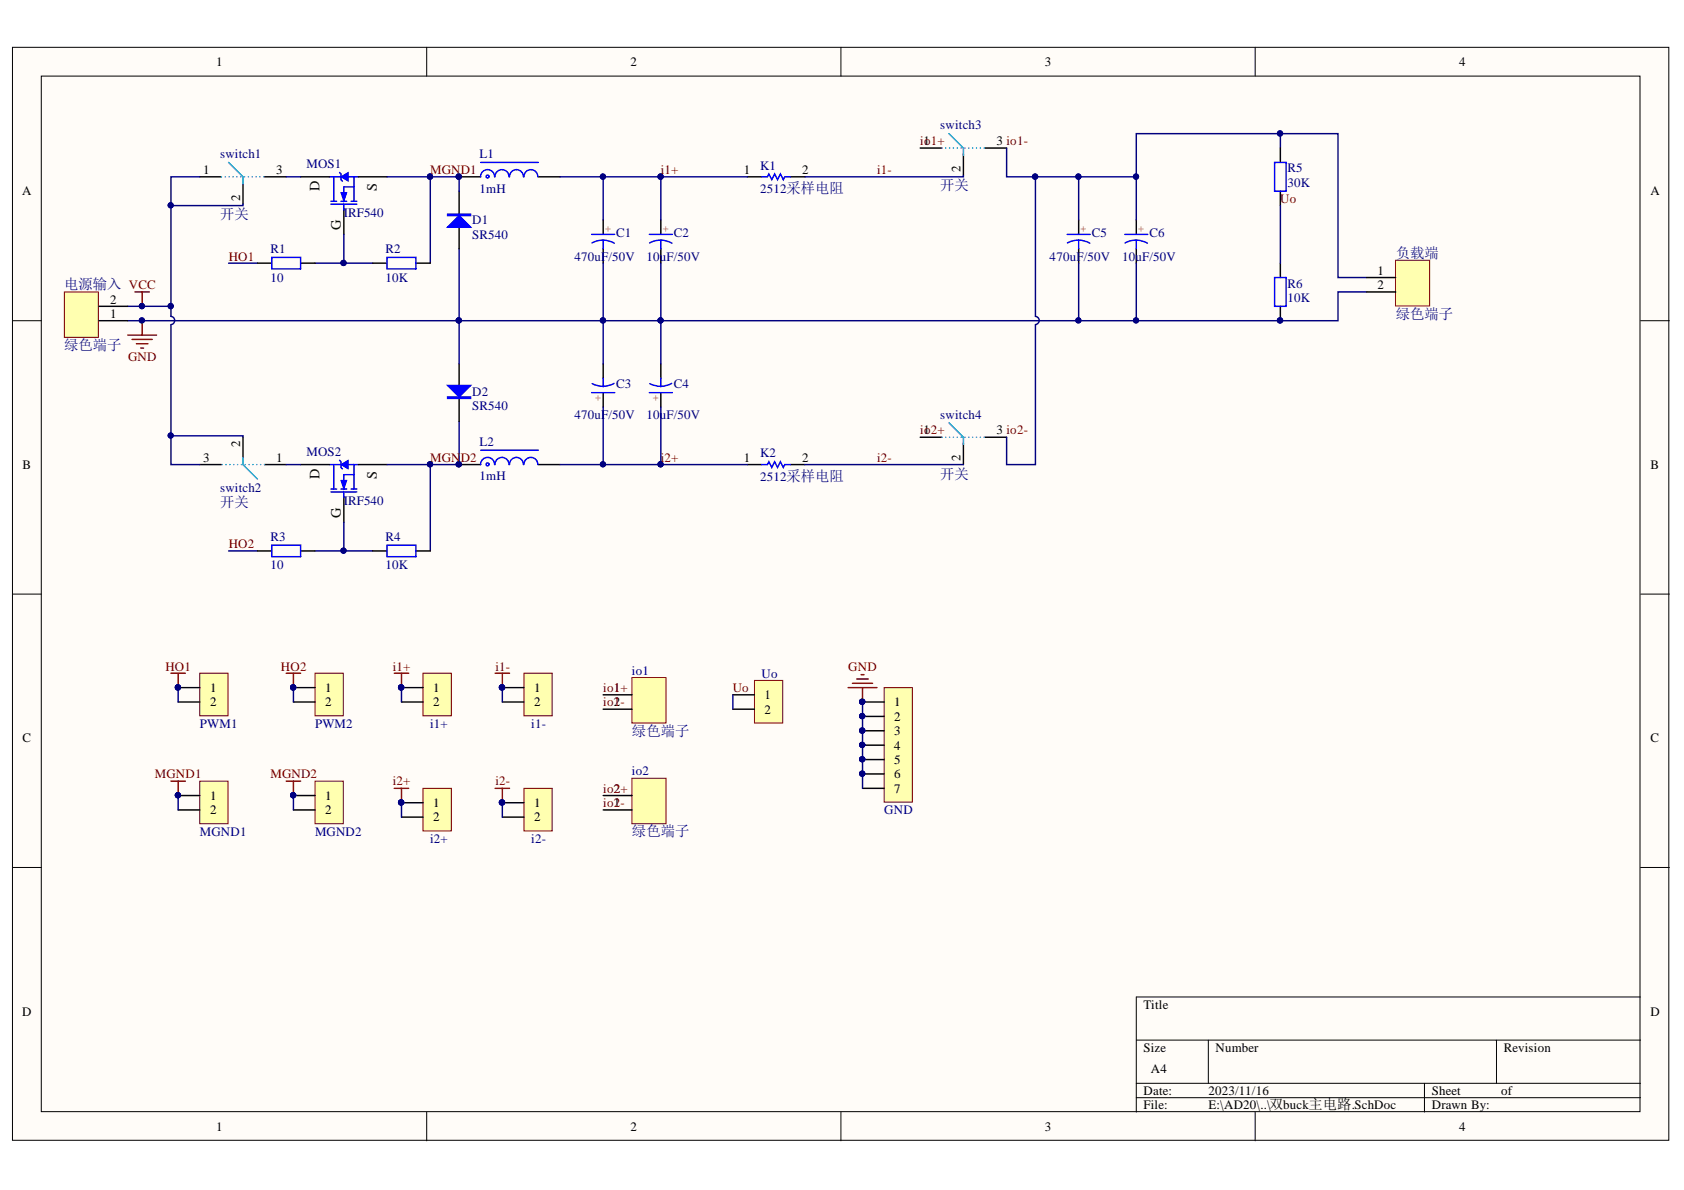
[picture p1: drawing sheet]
<svg xmlns="http://www.w3.org/2000/svg" width="297mm" height="210mm" viewBox="0 0 297 210" stroke-linecap="round" stroke-linejoin="round" font-family="sans-serif">
<defs><g id="words">
<g font-size="2.5" fill="#080d02">
<text x="56.3" y="33.7" transform="rotate(-90 56.3 33.7)">D</text>
<text x="66.5" y="33.7" transform="rotate(-90 66.5 33.7)">S</text>
<text x="60.1" y="40.6" transform="rotate(-90 60.1 40.6)">G</text>
<text x="56.3" y="84.5" transform="rotate(-90 56.3 84.5)">D</text>
<text x="66.5" y="84.5" transform="rotate(-90 66.5 84.5)">S</text>
<text x="60.1" y="91.3" transform="rotate(-90 60.1 91.3)">G</text>
</g>
<g font-size="2.5" fill="#000080">
<text x="165.9" y="33.5">开关</text>
<text x="38.8" y="38.7">开关</text>
<text x="246.2" y="45.5">负载端</text>
<text x="11.3" y="51">电源输入 VCC</text>
<text x="246.2" y="56.2">绿色端子</text>
<text x="11.3" y="61.8">绿色端子</text>
<text x="38.8" y="89.4">开关</text>
<text x="165.9" y="84.6">开关</text>
<text x="111.5" y="129.8">绿色端子</text>
<text x="111.5" y="147.5">绿色端子</text>
</g>
<g font-size="2.3">
<text x="38.1" y="11.7">1</text>
<text x="111.2" y="11.7">2</text>
<text x="184.3" y="11.7">3</text>
<text x="257.4" y="11.7">4</text>
<text x="175.8" y="25.6">3 io1-</text>
<text x="3.9" y="34.5">A</text>
<text x="35.9" y="30.7">1</text>
<text x="42.4" y="35.4" transform="rotate(-90 42.4 35.4)">2</text>
<text x="48.7" y="30.7">3</text>
<text x="131.2" y="30.7">1</text>
<text x="141.5" y="30.7">2</text>
<text x="169.4" y="30.3" transform="rotate(-90 169.4 30.3)">2</text>
<text x="291.1" y="34.5">A</text>
<text x="19.5" y="53.6">2</text>
<text x="243" y="48.5">1</text>
<text x="243" y="51">2</text>
<text x="19.5" y="56.1">1</text>
<text x="175.8" y="76.6">3 io2-</text>
<text x="4" y="82.7">B</text>
<text x="35.9" y="81.4">3</text>
<text x="42.4" y="78.9" transform="rotate(-90 42.4 78.9)">2</text>
<text x="48.7" y="81.4">1</text>
<text x="131.2" y="81.4">1</text>
<text x="141.5" y="81.4">2</text>
<text x="169.4" y="81.4" transform="rotate(-90 169.4 81.4)">2</text>
<text x="291.1" y="82.7">B</text>
<text x="37" y="122.1">1</text>
<text x="37" y="124.6">2</text>
<text x="57.3" y="122.1">1</text>
<text x="57.3" y="124.6">2</text>
<text x="76.4" y="122.1">1</text>
<text x="76.4" y="124.6">2</text>
<text x="94.2" y="122.1">1</text>
<text x="94.2" y="124.6">2</text>
<text x="108.3" y="122.1">1+</text>
<text x="108.3" y="124.6">2-</text>
<text x="134.8" y="123.3">1</text>
<text x="134.8" y="125.9">2</text>
<text x="157.7" y="124.6">1</text>
<text x="4" y="130.9">C</text>
<text x="157.7" y="127.1">2</text>
<text x="157.7" y="129.7">3</text>
<text x="291.1" y="130.9">C</text>
<text x="157.7" y="132.2">4</text>
<text x="157.7" y="134.7">5</text>
<text x="157.7" y="137.3">6</text>
<text x="37" y="141.1">1</text>
<text x="37" y="143.6">2</text>
<text x="57.3" y="141.1">1</text>
<text x="57.3" y="143.6">2</text>
<text x="76.4" y="142.4">1</text>
<text x="94.2" y="142.4">1</text>
<text x="108.3" y="139.8">2+</text>
<text x="108.3" y="142.4">1-</text>
<text x="157.7" y="139.8">7</text>
<text x="76.4" y="144.9">2</text>
<text x="94.2" y="144.9">2</text>
<text x="3.9" y="179.2">D</text>
<text x="201.7" y="177.9">Title</text>
<text x="291.1" y="179.2">D</text>
<text x="201.7" y="185.5">Size</text>
<text x="214.4" y="185.5">Number</text>
<text x="265.2" y="185.5">Revision</text>
<text x="203" y="189.3">A4</text>
<text x="201.7" y="193.1">Date:</text>
<text x="201.7" y="195.7">File:</text>
<text x="213.1" y="193.1">2023/11/16</text>
<text x="213.1" y="195.7">E:\AD20\..\双buck主电路.SchDoc</text>
<text x="252.6" y="193.1">Sheet</text>
<text x="252.6" y="195.7">Drawn By:</text>
<text x="264.8" y="193.1">of</text>
<text x="38.1" y="199.5">1</text>
<text x="111.2" y="199.5">2</text>
<text x="184.3" y="199.5">3</text>
<text x="257.4" y="199.5">4</text>
</g>
<g font-size="2.3" fill="#000080">
<text x="165.9" y="22.8">switch3</text>
<text x="38.8" y="27.9">switch1</text>
<text x="54" y="29.7">MOS1</text>
<text x="84.6" y="27.9">L1</text>
<text x="134.1" y="29.9">K1</text>
<text x="84.6" y="34">1mH</text>
<text x="134.1" y="34">2512采样电阻</text>
<text x="227.1" y="30.4">R5</text>
<text x="227.1" y="32.9">30K</text>
<text x="60.6" y="38.3">IRF540</text>
<text x="83.3" y="39.5">D1</text>
<text x="108.7" y="41.8">C1</text>
<text x="118.8" y="41.8">C2</text>
<text x="192.6" y="41.8">C5</text>
<text x="202.7" y="41.8">C6</text>
<text x="47.7" y="44.7">R1</text>
<text x="68" y="44.7">R2</text>
<text x="83.3" y="42.1">SR540</text>
<text x="101.3" y="46">470uF/50V</text>
<text x="114" y="46">10uF/50V</text>
<text x="185.1" y="46">470uF/50V</text>
<text x="197.9" y="46">10uF/50V</text>
<text x="47.7" y="49.8">10</text>
<text x="68" y="49.8">10K</text>
<text x="227.1" y="50.8">R6</text>
<text x="227.1" y="53.3">10K</text>
<text x="83.3" y="69.8">D2</text>
<text x="108.7" y="68.5">C3</text>
<text x="118.8" y="68.5">C4</text>
<text x="83.3" y="72.3">SR540</text>
<text x="101.3" y="73.8">470uF/50V</text>
<text x="114" y="73.8">10uF/50V</text>
<text x="165.9" y="73.8">switch4</text>
<text x="54" y="80.4">MOS2</text>
<text x="84.6" y="78.7">L2</text>
<text x="134.1" y="80.7">K2</text>
<text x="38.8" y="86.8">switch2</text>
<text x="60.6" y="89">IRF540</text>
<text x="84.6" y="84.7">1mH</text>
<text x="134.1" y="84.8">2512采样电阻</text>
<text x="47.7" y="95.4">R3</text>
<text x="68" y="95.4">R4</text>
<text x="47.7" y="100.4">10</text>
<text x="68" y="100.4">10K</text>
<text x="111.5" y="119">io1</text>
<text x="134.3" y="119.5">Uo</text>
<text x="35.3" y="128.4">PWM1</text>
<text x="55.6" y="128.4">PWM2</text>
<text x="75.9" y="128.4">i1+</text>
<text x="93.7" y="128.4">i1-</text>
<text x="111.5" y="136.8">io2</text>
<text x="156" y="143.6">GND</text>
<text x="35.3" y="147.4">MGND1</text>
<text x="55.6" y="147.4">MGND2</text>
<text x="75.9" y="148.7">i2+</text>
<text x="93.7" y="148.7">i2-</text>
</g>
<g font-size="2.3" fill="#800000">
<text x="162.3" y="25.6">i1</text>
<text x="163" y="25.6">o1+</text>
<text x="75.9" y="30.7">MGND1</text>
<text x="116.6" y="30.7">i1+</text>
<text x="154.7" y="30.7">i1-</text>
<text x="225.8" y="35.7">Uo</text>
<text x="40.3" y="46">HO1</text>
<text x="22.6" y="63.7">GND</text>
<text x="162.3" y="76.6">i1</text>
<text x="163" y="76.6">o2+</text>
<text x="75.9" y="81.4">MGN</text>
<text x="81.3" y="81.4">D2</text>
<text x="116.6" y="81.4">i</text>
<text x="117.2" y="81.4">2+</text>
<text x="154.7" y="81.4">i2-</text>
<text x="40.3" y="96.6">HO2</text>
<text x="29.2" y="118.3">HO1</text>
<text x="49.6" y="118.3">HO2</text>
<text x="69.3" y="118.3">i1+</text>
<text x="87.4" y="118.3">i1-</text>
<text x="149.6" y="118.3">GND</text>
<text x="106.4" y="122.1">io1</text>
<text x="106.4" y="124.6">io1</text>
<text x="129.2" y="122.1">Uo</text>
<text x="27.3" y="137.3">MGND1</text>
<text x="47.7" y="137.3">MGND2</text>
<text x="69.3" y="138.6">i2+</text>
<text x="87.4" y="138.6">i2-</text>
<text x="106.4" y="139.8">io2</text>
<text x="106.4" y="142.4">io2</text>
</g>
<g font-size="1.9" fill="#f00">
<text x="106.8" y="39.8" transform="rotate(90 106.8 39.8)">+</text>
<text x="117" y="39.8" transform="rotate(90 117 39.8)">+</text>
<text x="190.6" y="39.8" transform="rotate(90 190.6 39.8)">+</text>
<text x="200.8" y="39.8" transform="rotate(90 200.8 39.8)">+</text>
<text x="106" y="70.8" transform="rotate(-90 106 70.8)">+</text>
<text x="116.1" y="70.8" transform="rotate(-90 116.1 70.8)">+</text>
</g>
</g></defs>
<g fill="#fffcf8" stroke="#000" stroke-width=".18">
<path d="M2.2 8.3h292.2v192.8h-292.2z"/>
<path d="M7.3 13.4h282v182.7h-282z"/>
</g>
<g fill="none" stroke="#000" stroke-width=".18">
<path d="M75.3 8.3v5.1M148.3 8.3v5.1M221.4 8.3v5.1M2.2 56.6h5.1M289.4 56.6h5.1M2.2 104.8h5.1M289.4 104.8h5.1M2.2 153h5.1M289.4 153h5.1M289.4 175.9h-89v20.3M75.3 196.2v5M148.3 196.2v5"/>
<path d="M200.4 183.5h89M200.4 191.1h89M200.4 193.6h89M213.1 183.5v7.6M221.4 196.2v5M251.3 191.1v5.1M264 183.5v7.6"/>
</g>
<g fill="none" stroke="#000" stroke-width=".25">
<path d="M35.2 31.2h3.8M42.9 32.2v3.8M46.7 31.2h3.8M60.7 36.8v4.5M106.4 38.8v2.5M116.6 38.8v2.5M131.8 31.2h2.6M139.4 31.2h2.6M190.3 38.8v2.5M200.4 38.8v2.5M106.4 43.9v2.5M116.6 43.9v2.5"/>
<path d="M190.3 43.9v2.5M200.4 43.9v2.5M106.4 64.2v2.5M106.4 69.3v2.5M116.6 64.2v2.5M116.6 69.3v2.5M131.8 81.9h2.6M139.4 81.9h2.6"/>
</g>
<path d="M40.3 28.7l2.6 2.5v1.3" fill="none" stroke="#009cca" stroke-width=".25"/>
<path d="M39 31.2h7.7" fill="none" stroke="#009cca" stroke-width=".25" stroke-dasharray="0 .6"/>
<g fill="none" stroke="#00f" stroke-width=".25">
<path d="M58.4 36h4.5M58.4 35.5h1M58.9 33v2.5M60.1 35.5h1.1M60.7 33v2.5M60.7 36v1M61.9 35.5h1M62.4 33v2.5M134.4 31.2h1l.2-.5 .5 1 .5-1 .5 1 .6-1 .5 1 .2-.5h1M104.4 41.3h4M106.4 42.4l1.2 .2 .8 .3M106.4 42.4h-.8l-1.2 .5"/>
<path d="M106.4 42.4v1.5M114.5 41.3h4.1M116.6 42.4l1.2 .2 .7 .3M116.6 42.4h-.9l-1.1 .5M116.6 42.4v1.5M188.2 41.3h4.1M190.3 42.4l1.2 .2 .7 .3M190.3 42.4h-.9l-1.1 .5M190.3 42.4v1.5M198.4 41.3h4.1M200.4 42.4l1.2 .2 .8 .3M200.4 42.4h-.8l-1.2 .5"/>
<path d="M200.4 42.4v1.5M104.4 69.3h4M106.4 66.7v1.5M108.3 67.6a4 4 0 0 1-3.8 .1M114.5 69.3h4.1M116.6 66.7v1.5M118.5 67.6a4 4 0 0 1-3.9 .1M134.4 81.9h1l.2-.5 .5 1.1 .5-1.1 .5 1.1 .6-1.1 .5 1.1 .2-.6h1"/>
</g>
<path d="M60.1 34h1.1l-.5 1.5z" fill="#00f"/>
<path d="M60.1 34h1.1l-.5 1.5z" fill="none" stroke="#00f" stroke-width=".18"/>
<path d="M60.1 31.2l1.3-.8v1.6z" fill="#00f"/>
<path d="M60.1 31.2l1.3-.8v1.6z" fill="none" stroke="#00f" stroke-width=".18"/>
<g fill="none" stroke="#00f" stroke-width=".25">
<path d="M58.1 31.2h2M58.9 31.2v1.8M59.9 30.4l.2 .3v1l.3 .3M61.4 31.2h1M63.2 31.2h-.8v1.8h-1.7M58.4 86.8h4.5M58.4 86.3h1M58.9 83.7v2.6M60.1 86.3h1.1M60.7 83.7v2.6M60.7 86.8v1M61.9 86.3h1"/>
<path d="M62.4 83.7v2.6"/>
</g>
<path d="M53 31.2h5.1M63.2 31.2h5.1M60.7 87.5v4.6" fill="none" stroke="#000" stroke-width=".25"/>
<path d="M60.1 84.7h1.1l-.5 1.6z" fill="#00f"/>
<path d="M60.1 84.7h1.1l-.5 1.6z" fill="none" stroke="#00f" stroke-width=".18"/>
<path d="M60.1 81.9l1.3-.7v1.5z" fill="#00f"/>
<path d="M60.1 81.9l1.3-.7v1.5z" fill="none" stroke="#00f" stroke-width=".18"/>
<g fill="none" stroke="#00f" stroke-width=".25">
<path d="M84.8 28.7h10.2M86.3 31.1a.26 .26 0 0 0-.3-.2 .26 .26 0 0 0-.2 .2 .26 .26 0 0 0 .2 .3l.3-.2M87.2 31.2a1.23 1.23 0 0 0-1.2-1.3 1.23 1.23 0 0 0-1.2 1.3M89.8 31.2a1.23 1.23 0 0 0-1.3-1.3 1.23 1.23 0 0 0-1.2 1.3M92.3 31.2a1.22 1.22 0 0 0-1.2-1.3 1.22 1.22 0 0 0-1.2 1.3M94.9 31.2a1.22 1.22 0 0 0-1.3-1.3 1.22 1.22 0 0 0-1.2 1.3M84.8 79.4h10.2M58.1 81.9h2M58.9 81.9v1.8M59.9 81.2l.2 .2v1.1l.3 .2M61.4 81.9h1M63.2 81.9h-.8v1.8h-1.7"/>
<path d="M86.3 81.9a.27 .27 0 0 0-.3-.3 .27 .27 0 0 0-.3 .3 .27 .27 0 0 0 .3 .3l.3-.3M87.2 81.9a1.23 1.23 0 0 0-1.2-1.2 1.23 1.23 0 0 0-1.2 1.3M89.8 81.9a1.23 1.23 0 0 0-1.3-1.2 1.23 1.23 0 0 0-1.2 1.3M92.3 81.9a1.22 1.22 0 0 0-1.2-1.2 1.22 1.22 0 0 0-1.2 1.2M94.9 81.9a1.22 1.22 0 0 0-1.3-1.2 1.22 1.22 0 0 0-1.2 1.2"/>
</g>
<g fill="none" stroke="#000" stroke-width=".25">
<path d="M81 31.2h3.8M95 31.2h3.8M162.3 26.1h3.8M169.9 27.1v3.8M173.7 26.1h3.9M42.9 77.1v3.8M162.3 77.1h3.8M169.9 78.1v3.8M173.7 77.1h3.9M35.2 81.9h3.8M46.7 81.9h3.8M53 81.9h5.1"/>
<path d="M63.2 81.9h5.1M81 81.9h3.8M95 81.9h3.8"/>
</g>
<g fill="#000080" stroke="#000080" stroke-width=".18">
<circle cx="80.9" cy="31.2" r=".47"/>
<circle cx="80.9" cy="81.9" r=".46"/>
<circle cx="25" cy="54" r=".46"/>
<circle cx="30.1" cy="54" r=".46"/>
<circle cx="30.1" cy="36.2" r=".46"/>
<circle cx="25" cy="56.5" r=".46"/>
<circle cx="80.9" cy="56.5" r=".46"/>
<circle cx="106.3" cy="56.5" r=".46"/>
<circle cx="116.5" cy="56.5" r=".46"/>
<circle cx="190.2" cy="56.5" r=".46"/>
<circle cx="200.4" cy="56.5" r=".46"/>
<circle cx="225.8" cy="56.5" r=".46"/>
<circle cx="225.8" cy="23.5" r=".47"/>
<circle cx="182.6" cy="31.2" r=".47"/>
<circle cx="190.2" cy="31.2" r=".46"/>
<circle cx="200.4" cy="31.2" r=".46"/>
<circle cx="60.6" cy="97.1" r=".46"/>
<circle cx="75.8" cy="81.9" r=".46"/>
<circle cx="60.6" cy="46.4" r=".47"/>
<circle cx="106.3" cy="31.2" r=".46"/>
<circle cx="116.5" cy="31.2" r=".46"/>
<circle cx="106.3" cy="81.9" r=".46"/>
<circle cx="116.5" cy="81.9" r=".46"/>
<circle cx="75.8" cy="31.2" r=".46"/>
<circle cx="30.1" cy="76.8" r=".46"/>
</g>
<path d="M167.4 23.6l2.5 2.5v1.3M167.4 74.6l2.5 2.5v1.3M42.9 80.7v1.2l2.5 2.6" fill="none" stroke="#009cca" stroke-width=".25"/>
<path d="M166.1 26.1h7.6M166.1 77.1h7.6M46.7 81.9h-7.7" fill="none" stroke="#009cca" stroke-width=".25" stroke-dasharray="0 .6"/>
<g fill="none" stroke="#000080" stroke-width=".25">
<path d="M35.2 31.2h-5v22.8h-7.7M42.9 36v.3h-12.7M50.5 31.2h2.5M75.9 31.2v15.2M98.8 31.2h33M106.4 31.2v7.6M116.6 31.2v7.6M169.9 30.9v.3h-27.9M182.6 31.2v24.6a.72 .72 0 0 1 .7 .7 .72 .72 0 0 1-.7 .8M190.3 31.2v7.6M200.4 31.2v7.6M225.8 26.1v-2.5h10.2v25.4h5.1"/>
<path d="M225.8 23.6h-25.4v7.6h-22.8v-5.1M30.2 57.3v24.6h5M30.2 54v1.8a.72 .72 0 0 1 .6 .7 .72 .72 0 0 1-.7 .8M40.3 46.4h5.1M55.6 46.4h10.1M60.7 41.3v5.1M81 43.9v12.7M106.4 46.4v17.8M116.6 46.4v17.8M182.6 57.3v24.6h-5v-4.8M190.3 46.4v10.2M200.4 46.4v10.2"/>
<path d="M241.1 51.5h-5.1v5.1h-213.5M30.2 76.9h12.7v.2M81 74.3v7.6h-12.7M106.4 71.8v10.1M116.6 71.8v10.1M40.3 97.2h5.1M50.5 81.9h2.5M60.7 92.1v5.1h-5.1M60.7 97.2h5M75.9 81.9v15.3M98.8 81.9h33M142 81.9h27.9"/>
</g>
<path d="M22.5 59.1h5.1M23.3 59.9h3.6M23.8 51.5h2.5M25.1 51.5v2.5M25.1 56.6v2.5M24.1 60.6h2M24.8 61.4h.5" fill="none" stroke="#800000" stroke-width=".25"/>
<path d="M111.5 119.5h6v8h-6z" fill="#ffffb0" stroke="#800000" stroke-width=".18"/>
<path d="M106.4 122.6h5.1M106.4 125.1h5.1" fill="none" stroke="#000" stroke-width=".25"/>
<path d="M111.5 137.3h6v8h-6z" fill="#ffffb0" stroke="#800000" stroke-width=".18"/>
<path d="M106.4 140.3h5.1M106.4 142.9h5.1" fill="none" stroke="#000" stroke-width=".25"/>
<g fill="none" stroke="#800000" stroke-width=".25">
<path d="M30.2 118.8h2.5M31.4 118.8v2.5M50.5 118.8h2.5M51.8 118.8v2.5M69.5 118.8h2.6M70.8 118.8v2.5M87.3 118.8h2.6M88.6 118.8v2.5M30.2 137.8h2.5M31.4 137.8v2.5M50.5 137.8h2.5M51.8 137.8v2.5"/>
<path d="M69.5 139.1h2.6M70.8 139.1v2.5M87.3 139.1h2.6M88.6 139.1v2.5"/>
</g>
<g fill="#000080" stroke="#000080" stroke-width=".18">
<circle cx="31.4" cy="121.3" r=".46"/>
<circle cx="51.7" cy="121.3" r=".46"/>
<circle cx="31.4" cy="140.3" r=".46"/>
<circle cx="51.7" cy="140.3" r=".46"/>
<circle cx="70.8" cy="121.3" r=".47"/>
<circle cx="88.5" cy="121.3" r=".47"/>
<circle cx="70.8" cy="141.5" r=".46"/>
<circle cx="88.5" cy="141.5" r=".46"/>
</g>
<path d="M156 121.3h4.9v20.2h-4.9z" fill="#ffffb0" stroke="#800000" stroke-width=".18"/>
<path d="M152.1 123.8h3.9M152.1 126.4h3.9M152.1 128.9h3.9M152.1 131.4h3.9M152.1 134h3.9M152.1 136.5h3.9M152.1 139.1h3.9" fill="none" stroke="#000" stroke-width=".25"/>
<g fill="#000080" stroke="#000080" stroke-width=".18">
<circle cx="152.1" cy="123.8" r=".46"/>
<circle cx="152.1" cy="126.3" r=".46"/>
<circle cx="152.1" cy="128.9" r=".47"/>
<circle cx="152.1" cy="131.4" r=".46"/>
<circle cx="152.1" cy="133.9" r=".46"/>
<circle cx="152.1" cy="136.5" r=".46"/>
</g>
<path d="M133.1 120h5v7.5h-5z" fill="#ffffb0" stroke="#800000" stroke-width=".18"/>
<g fill="none" stroke="#000" stroke-width=".25">
<path d="M225.8 26.1v2.6M225.8 33.7v2.6M45.4 46.4h2.5M53 46.4h2.6M65.7 46.4h2.6M73.4 46.4h2.5M225.8 46.4v2.6M225.8 54v2.6M45.4 97.2h2.5M53 97.2h2.6M65.7 97.2h2.6M73.4 97.2h2.5"/>
<path d="M129.3 122.6h3.8M129.3 125.1h3.8"/>
</g>
<path d="M129.3 122.6v2.5M152.1 123.8v15.3" fill="none" stroke="#000080" stroke-width=".25"/>
<g fill="#000080" stroke="#000080" stroke-width=".18">
<circle cx="152.1" cy="123.8" r=".46"/>
<circle cx="152.1" cy="126.3" r=".46"/>
<circle cx="152.1" cy="128.9" r=".47"/>
<circle cx="152.1" cy="131.4" r=".46"/>
<circle cx="152.1" cy="133.9" r=".46"/>
<circle cx="152.1" cy="136.5" r=".46"/>
<circle cx="225.8" cy="56.5" r=".46"/>
</g>
<path d="M151.1 119.8h2.1M151.9 119h.5M149.6 121.3h5.1M150.4 120.5h3.5M152.1 121.3v2.5" fill="none" stroke="#800000" stroke-width=".25"/>
<path d="M224.8 28.7h2.1v5h-2.1zM47.9 45.4h5.1v2h-5.1zM68.3 45.4h5.1v2h-5.1zM224.8 49h2.1v5h-2.1zM47.9 96.2h5.1v2h-5.1zM68.3 96.2h5.1v2h-5.1z" fill="none" stroke="#00f" stroke-width=".25"/>
<path d="M246.1 45.9h6.1v8.1h-6.1z" fill="#ffffb0" stroke="#800000" stroke-width=".18"/>
<path d="M241.1 49h5.1M241.1 51.5h5.1" fill="none" stroke="#000" stroke-width=".25"/>
<path d="M11.3 51.5h6v8h-6z" fill="#ffffb0" stroke="#800000" stroke-width=".18"/>
<path d="M17.4 56.6h5.1M17.4 54h5.1" fill="none" stroke="#000" stroke-width=".25"/>
<path d="M74.6 118.8h5v7.5h-5z" fill="#ffffb0" stroke="#800000" stroke-width=".18"/>
<path d="M70.8 121.3h3.8M70.8 123.8h3.8" fill="none" stroke="#000" stroke-width=".25"/>
<circle cx="70.8" cy="121.3" r=".47" fill="#000080" stroke="#000080" stroke-width=".18"/>
<path d="M92.4 118.8h5v7.5h-5z" fill="#ffffb0" stroke="#800000" stroke-width=".18"/>
<path d="M88.6 121.3h3.8M88.6 123.8h3.8" fill="none" stroke="#000" stroke-width=".25"/>
<circle cx="88.5" cy="121.3" r=".47" fill="#000080" stroke="#000080" stroke-width=".18"/>
<path d="M74.6 139.1h5v7.5h-5z" fill="#ffffb0" stroke="#800000" stroke-width=".18"/>
<path d="M70.8 141.6h3.8M70.8 144.1h3.8" fill="none" stroke="#000" stroke-width=".25"/>
<circle cx="70.8" cy="141.5" r=".46" fill="#000080" stroke="#000080" stroke-width=".18"/>
<path d="M92.4 139.1h5v7.5h-5z" fill="#ffffb0" stroke="#800000" stroke-width=".18"/>
<path d="M88.6 141.6h3.8M88.6 144.1h3.8" fill="none" stroke="#000" stroke-width=".25"/>
<g fill="#000080" stroke="#000080" stroke-width=".18">
<circle cx="88.5" cy="141.5" r=".46"/>
<circle cx="70.8" cy="121.3" r=".47"/>
<circle cx="88.5" cy="121.3" r=".47"/>
<circle cx="70.8" cy="141.5" r=".46"/>
</g>
<path d="M225.8 36.3v10.1M70.8 121.3v2.5M88.6 121.3v2.5M70.8 141.6v2.5M88.6 141.6v2.5" fill="none" stroke="#000080" stroke-width=".25"/>
<path d="M35.2 118.8h5v7.5h-5z" fill="#ffffb0" stroke="#800000" stroke-width=".18"/>
<path d="M31.4 121.3h3.8M31.4 123.8h3.8" fill="none" stroke="#000" stroke-width=".25"/>
<circle cx="31.4" cy="121.3" r=".46" fill="#000080" stroke="#000080" stroke-width=".18"/>
<path d="M55.6 118.8h4.9v7.5h-4.9z" fill="#ffffb0" stroke="#800000" stroke-width=".18"/>
<path d="M51.8 121.3h3.8M51.8 123.8h3.8" fill="none" stroke="#000" stroke-width=".25"/>
<circle cx="51.7" cy="121.3" r=".46" fill="#000080" stroke="#000080" stroke-width=".18"/>
<path d="M35.2 137.8h5v7.5h-5z" fill="#ffffb0" stroke="#800000" stroke-width=".18"/>
<path d="M31.4 140.3h3.8M31.4 142.9h3.8" fill="none" stroke="#000" stroke-width=".25"/>
<circle cx="31.4" cy="140.3" r=".46" fill="#000080" stroke="#000080" stroke-width=".18"/>
<path d="M55.6 137.8h4.9v7.5h-4.9z" fill="#ffffb0" stroke="#800000" stroke-width=".18"/>
<path d="M81 33.7v4.1M81 40.1v3.8M51.8 140.3h3.8M51.8 142.9h3.8" fill="none" stroke="#000" stroke-width=".25"/>
<g fill="#000080" stroke="#000080" stroke-width=".18">
<circle cx="51.7" cy="140.3" r=".46"/>
<circle cx="31.4" cy="121.3" r=".46"/>
<circle cx="51.7" cy="121.3" r=".46"/>
<circle cx="31.4" cy="140.3" r=".46"/>
</g>
<path d="M31.4 121.3v2.5M51.8 121.3v2.5M31.4 140.3v2.6M51.8 140.3v2.6" fill="none" stroke="#000080" stroke-width=".25"/>
<path d="M78.9 40.1l2.1-2.1 2 2.1z" fill="#00f"/>
<path d="M78.9 37.8h4.1v.2h-4.1zM78.9 37.9h4.1M78.9 40.1l2.1-2.1 2 2.1z" fill="none" stroke="#00f" stroke-width=".25"/>
<path d="M81 64.2v3.8M81 70.3v4" fill="none" stroke="#000" stroke-width=".25"/>
<path d="M78.9 68h4.1l-2 2z" fill="#00f"/>
<path d="M78.9 68h4.1l-2 2zM78.9 70h4.1v.3h-4.1zM78.9 70.1h4.1" fill="none" stroke="#00f" stroke-width=".25"/>
<path d="M68.3 31.2h12.7v2.5M81 56.6v7.6" fill="none" stroke="#000080" stroke-width=".25"/>
<g fill="#000080" stroke="#000080" stroke-width=".18">
<circle cx="80.9" cy="31.2" r=".47"/>
<circle cx="75.8" cy="31.2" r=".46"/>
<circle cx="80.9" cy="56.5" r=".46"/>
</g>
<use href="#words"/>
</svg>
